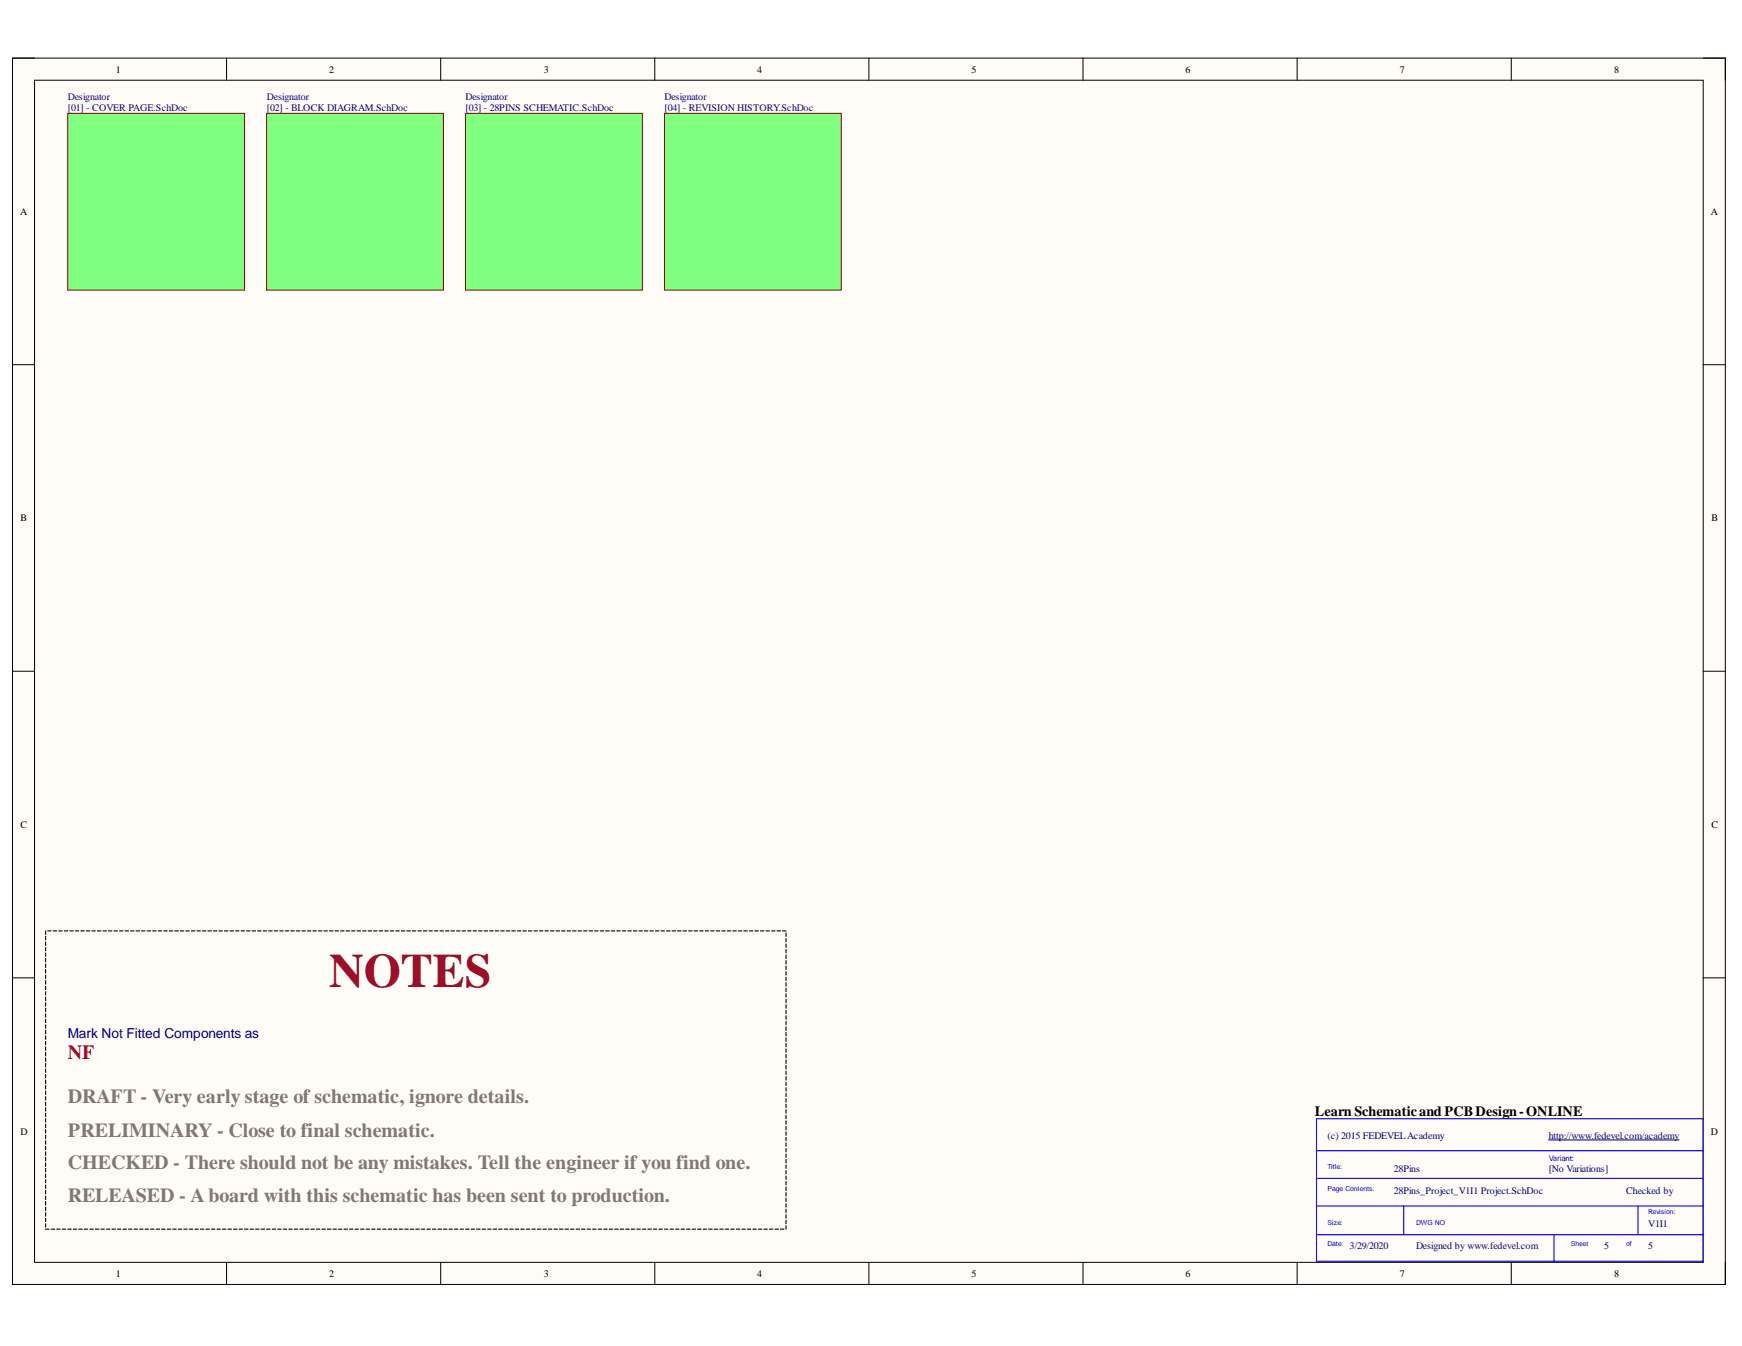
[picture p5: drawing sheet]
<svg xmlns="http://www.w3.org/2000/svg" width="279mm" height="216mm" viewBox="0 0 279 216" stroke-linecap="round" stroke-linejoin="round" font-family="sans-serif">
<defs><g id="words">
<text font-size="7.7" fill="#9e0e29" x="52.8" y="158.3">NOTES</text>
<text font-size="3.2" fill="#f00" x="10.9" y="169.9">NF</text>
<g font-size="3.2" fill="#827872">
<text x="10.9" y="177">DRAFT - Very early stage of schematic, ignore details.</text>
<text x="10.9" y="182.3">PRELIMINARY - Close to final schematic.</text>
<text x="10.9" y="187.6">CHECKED - There should not be any mistakes. Tell the engineer if you find one.</text>
<text x="10.9" y="192.9">RELEASED - A board with this schematic has been sent to production.</text>
</g>
<text font-size="2.3" x="210.9" y="178.9">Learn Schematicand PCBDesign-ONLINE</text>
<text font-size="2.2" fill="#000080" x="10.9" y="166.5">Mark Not Fitted Components as</text>
<g font-size="1.6">
<text x="18.6" y="11.7">1</text>
<text x="52.8" y="11.7">2</text>
<text x="87.2" y="11.7">3</text>
<text x="121.5" y="11.7">4</text>
<text x="155.8" y="11.7">5</text>
<text x="190.1" y="11.7">6</text>
<text x="224.5" y="11.7">7</text>
<text x="258.9" y="11.7">8</text>
<text x="3.2" y="34.5">A</text>
<text x="274.4" y="34.5">A</text>
<text x="3.3" y="83.6">B</text>
<text x="274.5" y="83.6">B</text>
<text x="3.3" y="132.7">C</text>
<text x="274.5" y="132.7">C</text>
<text x="3.3" y="182">D</text>
<text x="274.4" y="182">D</text>
<text x="18.6" y="204.8">1</text>
<text x="52.8" y="204.8">2</text>
<text x="87.2" y="204.8">3</text>
<text x="121.5" y="204.8">4</text>
<text x="155.8" y="204.8">5</text>
<text x="190.1" y="204.8">6</text>
<text x="224.5" y="204.8">7</text>
<text x="258.9" y="204.8">8</text>
</g>
<g font-size="1.6" fill="#000080">
<text x="10.9" y="16">Designator</text>
<text x="10.9" y="17.8">[01] - COVER PAGE.SchDoc</text>
<text x="42.8" y="16">Designator</text>
<text x="42.8" y="17.8">[02] - BLOCK DIAGRAM.SchDoc</text>
<text x="74.7" y="16">Designator</text>
<text x="74.7" y="17.8">[03] - 28PINS SCHEMATIC.SchDoc</text>
<text x="106.6" y="16">Designator</text>
<text x="106.6" y="17.8">[04] - REVISION HISTORY.SchDoc</text>
<text x="212.9" y="182.7">(c) 2015 FEDEVELAcademy</text>
<text x="248.4" y="182.7">http://www.fedevel.com/academy</text>
<text x="223.6" y="191.5">28Pins_Project_V1I1 Project.SchDoc</text>
<text x="223.6" y="188">28Pins</text>
<text x="248.4" y="188">[No Variations]</text>
<text x="260.8" y="191.5">Checked by</text>
<text x="264.4" y="196.8">V1I1</text>
<text x="216.5" y="200.3">3/29/2020</text>
<text x="227.1" y="200.3">Designed by www.fedevel.com</text>
<text x="257.3" y="200.3">5</text>
<text x="264.4" y="200.3">5</text>
</g>
<text font-size="1.3" fill="#00f" x="248.4" y="186.2">Variant:</text>
<g font-size="1.1" fill="#00f">
<text x="212.9" y="187.6">Title:</text>
<text x="212.9" y="191.1">Page Contents:</text>
<text x="212.9" y="196.4">Size:</text>
<text x="227.1" y="196.4">DWG NO</text>
<text x="264.4" y="194.6">Revision:</text>
<text x="212.9" y="199.9">Date:</text>
<text x="251.9" y="199.9">Sheet</text>
<text x="260.8" y="199.9">of</text>
</g>
</g></defs>
<path d="M2 9.3h274.7v196.7h-274.7z" fill-rule="evenodd" fill="#fffcf8"/>
<path d="M2 9.3h274.7v196.7h-274.7z" fill="none" stroke="#000" stroke-width=".16"/>
<path d="M5.5 12.9h267.7v189.6h-267.7z" fill-rule="evenodd" fill="#fffcf8"/>
<g fill="none" stroke="#000" stroke-width=".16">
<path d="M2 9.3h3.5M5.5 12.9h267.7v189.6h-267.7zM36.3 9.3v3.6M70.7 9.3v3.6M105 9.3v3.6M139.4 9.3v3.6M173.7 9.3v3.6M208 9.3v3.6M242.4 9.3v3.6M273.2 9.3h3.5v3.6M2 58.5h3.5M273.2 58.5h3.5"/>
<path d="M2 107.7h3.5M273.2 107.7h3.5M2 156.8h3.5M273.2 156.8h3.5M36.3 202.5v3.5M70.7 202.5v3.5M105 202.5v3.5M139.4 202.5v3.5M173.7 202.5v3.5M208 202.5v3.5M242.4 202.5v3.5M276.7 202.5v3.5"/>
</g>
<path d="M211.2 179.4h62v22.9h-62zM211.2 184.6h62M211.2 193.4h62M211.3 198h61.9M211.3 189h61.9M225.2 193.4v4.6M249.3 198v4.5M262.7 193.4v4.6" fill="none" stroke="#00f" stroke-width=".18"/>
<path d="M248.4 182.8h20.9" fill="none" stroke="#000080" stroke-width=".16"/>
<path d="M10.9 18.2h28.3v28.3h-28.3z" fill-rule="evenodd" fill="#80ff80"/>
<path d="M10.9 18.2h28.3v28.3h-28.3z" fill="none" stroke="#800000" stroke-width=".16"/>
<path d="M42.8 18.2h28.3v28.3h-28.3z" fill-rule="evenodd" fill="#80ff80"/>
<path d="M42.8 18.2h28.3v28.3h-28.3z" fill="none" stroke="#800000" stroke-width=".16"/>
<g fill="none" stroke="#000" stroke-width=".18">
<path d="M7.3 149.3v.6M7.3 150.2v.6M7.3 151.1v.5M7.3 152v.5M7.3 152.9v.5M7.3 153.7v.6M7.3 154.6v.6M7.3 155.5v.6M7.3 156.4v.6M7.3 157.3v.5M7.3 158.2v.5M7.3 159.1v.5"/>
<path d="M7.3 159.9v.6M7.6 149.3h.6M8.5 149.3h.6M9.4 149.3h.6M10.3 149.3h.6M11.2 149.3h.6M12.1 149.3h.5M13 149.3h.5M13.9 149.3h.5M14.7 149.3h.6M15.6 149.3h.6M16.5 149.3h.6"/>
<path d="M17.4 149.3h.6M18.3 149.3h.5M19.2 149.3h.5M20.1 149.3h.5M20.9 149.3h.6M21.8 149.3h.6M22.7 149.3h.6M23.6 149.3h.6M24.5 149.3h.5M25.4 149.3h.5M26.3 149.3h.5M27.1 149.3h.6"/>
<path d="M28 149.3h.6M28.9 149.3h.6M29.8 149.3h.6M30.7 149.3h.5M31.6 149.3h.5M32.5 149.3h.5M33.4 149.3h.5M34.2 149.3h.6M35.1 149.3h.6M36 149.3h.6M36.9 149.3h.5M37.8 149.3h.5"/>
<path d="M38.7 149.3h.5M39.6 149.3h.5M40.4 149.3h.6M41.3 149.3h.6M42.2 149.3h.6M43.1 149.3h.6M44 149.3h.5M44.9 149.3h.5M45.8 149.3h.5M46.6 149.3h.6M47.5 149.3h.6M48.4 149.3h.6"/>
<path d="M49.3 149.3h.6M50.2 149.3h.5M51.1 149.3h.5M52 149.3h.5M52.8 149.3h.6M53.7 149.3h.6M54.6 149.3h.6M55.5 149.3h.6M56.4 149.3h.5M57.3 149.3h.5M58.2 149.3h.5M59 149.3h.6"/>
<path d="M59.9 149.3h.6M60.8 149.3h.6M61.7 149.3h.6M62.6 149.3h.5M63.5 149.3h.5M64.4 149.3h.5M65.3 149.3h.5M66.1 149.3h.6M67 149.3h.6M67.9 149.3h.6M68.8 149.3h.6M69.7 149.3h.5"/>
<path d="M70.6 149.3h.5M71.5 149.3h.5M72.3 149.3h.6M73.2 149.3h.6M74.1 149.3h.6M75 149.3h.6M75.9 149.3h.5M76.8 149.3h.5M77.7 149.3h.5M78.5 149.3h.6M79.4 149.3h.6M80.3 149.3h.6"/>
<path d="M81.2 149.3h.6M82.1 149.3h.5M83 149.3h.5M83.9 149.3h.5M84.8 149.3h.5M85.6 149.3h.6M86.5 149.3h.6M87.4 149.3h.6M88.3 149.3h.5M89.2 149.3h.5M90.1 149.3h.5M91 149.3h.5"/>
<path d="M91.8 149.3h.6M92.7 149.3h.6M93.6 149.3h.6M94.5 149.3h.5M95.4 149.3h.5M96.3 149.3h.5M97.2 149.3h.5M98 149.3h.6M98.9 149.3h.6M99.8 149.3h.6M100.7 149.3h.6M101.6 149.3h.5"/>
<path d="M102.5 149.3h.5M103.4 149.3h.5M104.2 149.3h.6M105.1 149.3h.6M106 149.3h.6M106.9 149.3h.6M107.8 149.3h.5M108.7 149.3h.5M109.6 149.3h.5M110.4 149.3h.6M111.3 149.3h.6M112.2 149.3h.6"/>
<path d="M113.1 149.3h.6M114 149.3h.5M114.9 149.3h.5M115.8 149.3h.5M116.7 149.3h.5M117.5 149.3h.6M118.4 149.3h.6M119.3 149.3h.6M120.2 149.3h.6M121.1 149.3h.5M122 149.3h.5M122.9 149.3h.5"/>
<path d="M123.7 149.3h.6M124.6 149.3h.6M125.5 149.3h.6M126.1 149.6v.6M126.1 150.5v.6M126.1 151.4v.6M126.1 152.3v.6M126.1 153.2v.5M126.1 154.1v.5M126.1 155v.5M126.1 155.9v.5M126.1 156.7v.6"/>
<path d="M126.1 157.6v.6M126.1 158.5v.6M126.1 159.4v.5M7.3 160.8v.6M7.3 161.7v.6M7.3 162.6v.6M7.3 163.5v.5M7.3 164.4v.5M7.3 165.3v.5M7.3 166.2v.5M7.3 167v.6M7.3 167.9v.6"/>
<path d="M7.3 168.8v.6M7.3 169.7v.5M7.3 170.6v.5M7.3 171.5v.5M7.3 172.4v.5M7.3 173.2v.6M7.3 174.1v.6M7.3 175v.6M7.3 175.9v.6M7.3 176.8v.5M7.3 177.7v.5M7.3 178.6v.5"/>
<path d="M7.3 179.4v.6M126.1 160.3v.5M126.1 161.2v.5M126.1 162.1v.5M126.1 162.9v.6M126.1 163.8v.6M126.1 164.7v.6M126.1 165.6v.6M126.1 166.5v.5M126.1 167.4v.5M126.1 168.3v.5M126.1 169.1v.6"/>
<path d="M126.1 170v.6M126.1 170.9v.6M126.1 171.8v.6M126.1 172.7v.5M126.1 173.6v.5M126.1 174.5v.5M126.1 175.3v.6M126.1 176.2v.6M126.1 177.1v.6M126.1 178v.6M126.1 178.9v.5M126.1 179.8v.5"/>
<path d="M7.3 180.3v.6M7.3 181.2v.6M7.3 182.1v.6M7.3 183v.5M7.3 183.9v.5M7.3 184.8v.5M7.3 185.6v.6M7.3 186.5v.6M7.3 187.4v.6M7.3 188.3v.6M7.3 189.2v.5M7.3 190.1v.5"/>
<path d="M7.3 191v.5M7.3 191.9v.5M7.3 192.7v.6M7.3 193.6v.6M7.3 194.5v.6M7.3 195.4v.5M7.3 196.3v.5M7.3 197.2h.6M8.2 197.2h.6M9.1 197.2h.5M10 197.2h.5M10.9 197.2h.5"/>
<path d="M11.8 197.2h.5M12.6 197.2h.6M13.5 197.2h.6M14.4 197.2h.6M15.3 197.2h.5M16.2 197.2h.5M17.1 197.2h.5M18 197.2h.5M18.8 197.2h.6M19.7 197.2h.6M20.6 197.2h.6M21.5 197.2h.6"/>
<path d="M22.4 197.2h.5M23.3 197.2h.5M24.2 197.2h.5M25 197.2h.6M25.9 197.2h.6M26.8 197.2h.6M27.7 197.2h.6M28.6 197.2h.5M29.5 197.2h.5M30.4 197.2h.5M31.3 197.2h.5M32.1 197.2h.6"/>
<path d="M33 197.2h.6M33.9 197.2h.6M34.8 197.2h.5M35.7 197.2h.5M36.6 197.2h.5M37.4 197.2h.6M38.3 197.2h.6M39.2 197.2h.6M40.1 197.2h.6M41 197.2h.6M41.9 197.2h.5M42.8 197.2h.5"/>
<path d="M43.7 197.2h.5M44.5 197.2h.6M45.4 197.2h.6M46.3 197.2h.6M47.2 197.2h.6M48.1 197.2h.5M49 197.2h.5M49.9 197.2h.5M50.7 197.2h.6M51.6 197.2h.6M52.5 197.2h.6M53.4 197.2h.6"/>
<path d="M54.3 197.2h.5M55.2 197.2h.5M56.1 197.2h.5M56.9 197.2h.6M57.8 197.2h.6M58.7 197.2h.6M59.6 197.2h.6M60.5 197.2h.5M61.4 197.2h.5M62.3 197.2h.5M63.2 197.2h.5M64 197.2h.6"/>
<path d="M64.9 197.2h.6M65.8 197.2h.6M66.7 197.2h.6M67.6 197.2h.5M68.5 197.2h.5M69.4 197.2h.5M70.2 197.2h.6M71.1 197.2h.6M72 197.2h.6M72.9 197.2h.5M73.8 197.2h.5M74.7 197.2h.5"/>
<path d="M75.6 197.2h.5M76.4 197.2h.6M77.3 197.2h.6M78.2 197.2h.6M79.1 197.2h.6M80 197.2h.5M80.9 197.2h.5M81.8 197.2h.5M82.6 197.2h.6M83.5 197.2h.6M84.4 197.2h.6M85.3 197.2h.6"/>
<path d="M86.2 197.2h.6M87.1 197.2h.5M88 197.2h.5M88.9 197.2h.5M89.7 197.2h.6M90.6 197.2h.6M91.5 197.2h.6M92.4 197.2h.5M93.3 197.2h.5M94.2 197.2h.5M95 197.2h.6M95.9 197.2h.6"/>
<path d="M96.8 197.2h.6M97.7 197.2h.6M98.6 197.2h.6M99.5 197.2h.5M100.4 197.2h.5M101.3 197.2h.5M102.1 197.2h.6M103 197.2h.6M103.9 197.2h.6M104.8 197.2h.6M105.7 197.2h.5M106.6 197.2h.5"/>
<path d="M107.5 197.2h.5M108.4 197.2h.5M109.2 197.2h.6M110.1 197.2h.6M111 197.2h.6M111.9 197.2h.5M112.8 197.2h.5M113.7 197.2h.5M114.5 197.2h.6M115.4 197.2h.6M116.3 197.2h.6M117.2 197.2h.6"/>
<path d="M118.1 197.2h.5M119 197.2h.5M119.9 197.2h.5M120.8 197.2h.5M121.6 197.2h.6M122.5 197.2h.6M123.4 197.2h.6M124.3 197.2h.6M125.2 197.2h.5M126.1 180.7v.5M126.1 181.5v.6M126.1 182.4v.6"/>
<path d="M126.1 183.3v.6M126.1 184.2v.6M126.1 185.1v.5M126.1 186v.5M126.1 186.9v.5M126.1 187.8v.5M126.1 188.6v.6M126.1 189.5v.6M126.1 190.4v.6M126.1 191.3v.6M126.1 192.2v.5M126.1 193.1v.5"/>
<path d="M126.1 194v.5M126.1 194.8v.6M126.1 195.7v.6M126.1 196.6v.6"/>
</g>
<path d="M106.6 18.2h28.3v28.3h-28.3z" fill-rule="evenodd" fill="#80ff80"/>
<path d="M106.6 18.2h28.3v28.3h-28.3z" fill="none" stroke="#800000" stroke-width=".16"/>
<path d="M74.7 18.2h28.3v28.3h-28.3z" fill-rule="evenodd" fill="#80ff80"/>
<path d="M74.7 18.2h28.3v28.3h-28.3z" fill="none" stroke="#800000" stroke-width=".16"/>
<use href="#words"/>
</svg>
